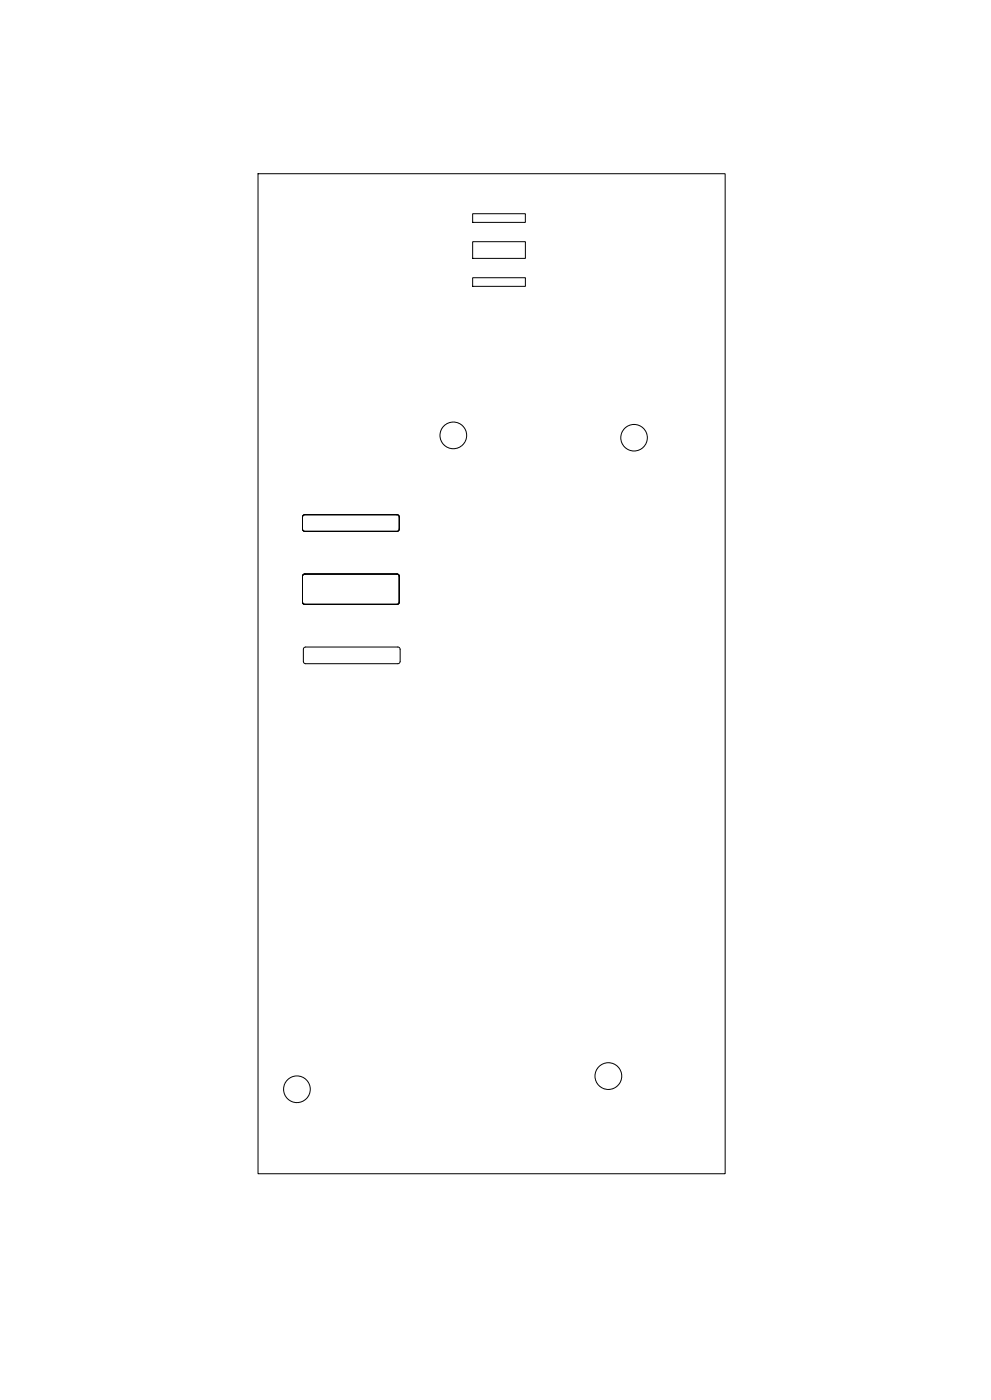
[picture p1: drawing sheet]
<svg xmlns="http://www.w3.org/2000/svg" width="297mm" height="420mm" viewBox="0 0 297 420" stroke-linecap="round" stroke-linejoin="round" font-family="sans-serif">
<g fill="none" stroke="#000" stroke-width=".3">
<path d="M77.3 52.1h140v300h-140zM141.7 72.5h15.8v5h-15.8zM141.7 64.1h15.7v2.6h-15.7zM141.7 83.3h15.8v2.6h-15.8zM91.4 154.4h27.7l.6 .6-.1 3.8-.2 .4-.4 .2h-27.8l-.5-.6v-3.7M91.4 154.4l-.5 .2-.2 .5M91.4 172.2h27.7l.6 .6-.1 8-.6 .5h-27.8l-.5-.6v-7.8M91.4 172.2l-.5 .2-.2 .5M91.1 194.3l.5-.2h27.7l.6 .6v3.8l-.2 .4-.5 .2h-27.7l-.6-.6v-3.8z"/>
<circle cx="135.9" cy="130.6" r="4"/>
<circle cx="190" cy="131.3" r="4"/>
<circle cx="89" cy="326.8" r="4"/>
<circle cx="182.3" cy="322.8" r="4"/>
</g>
</svg>
